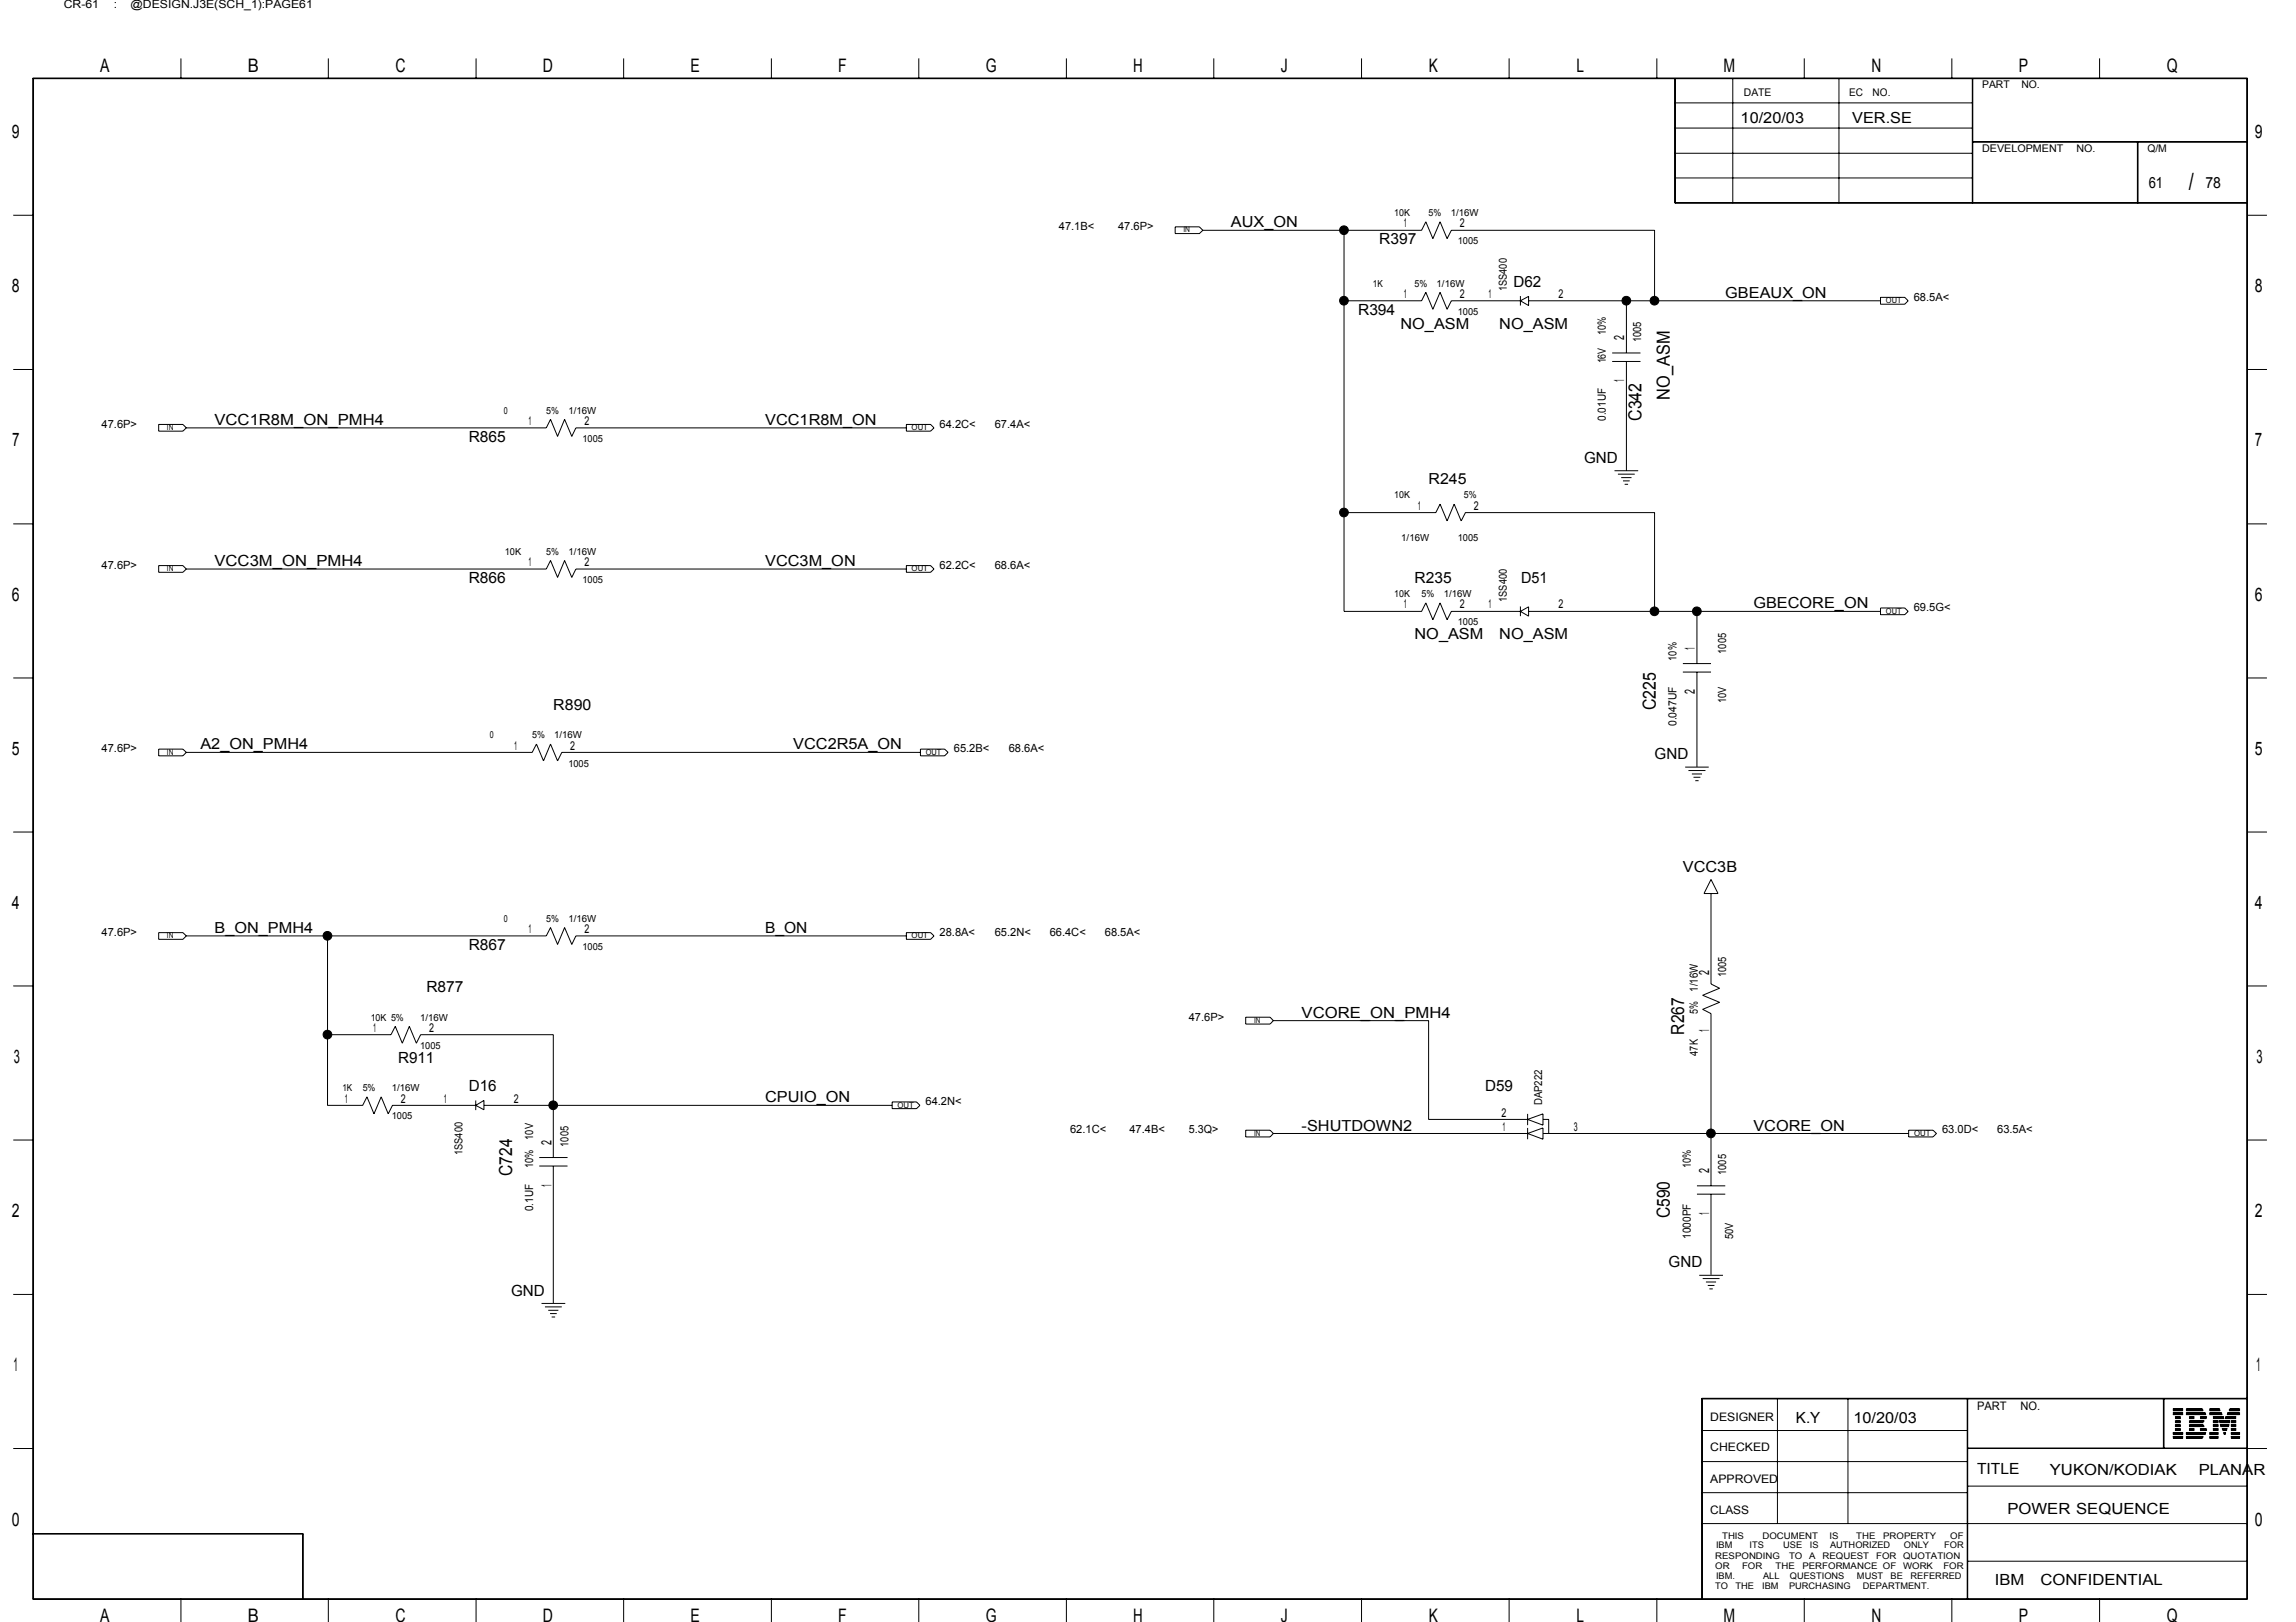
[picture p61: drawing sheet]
<svg xmlns="http://www.w3.org/2000/svg" width="297mm" height="210mm" viewBox="0 0 297 210" stroke-linecap="round" stroke-linejoin="round" font-family="sans-serif">
<defs><g id="words">
<text font-size="3.1" x="283.2" y="24.6">/</text>
<g font-size="2.4">
<text x="13" y="9.4">A</text>
<text x="32" y="9.4">B</text>
<text x="51.2" y="9.4">C</text>
<text x="70.2" y="9.4">D</text>
<text x="89.3" y="9.4">E</text>
<text x="108.4" y="9.4">F</text>
<text x="127.5" y="9.4">G</text>
<text x="146.6" y="9.4">H</text>
<text x="165.7" y="9.4">J</text>
<text x="184.8" y="9.4">K</text>
<text x="203.9" y="9.4">L</text>
<text x="223" y="9.4">M</text>
<text x="242.1" y="9.4">N</text>
<text x="261.2" y="9.4">P</text>
<text x="280.3" y="9.4">Q</text>
<text x="1.5" y="17.9">9</text>
<text x="291.7" y="17.9">9</text>
<text x="1.5" y="37.8">8</text>
<text x="291.7" y="37.8">8</text>
<text x="1.6" y="57.8">7</text>
<text x="291.7" y="57.8">7</text>
<text x="1.5" y="77.7">6</text>
<text x="291.7" y="77.7">6</text>
<text x="1.5" y="97.7">5</text>
<text x="291.7" y="97.7">5</text>
<text x="1.5" y="117.6">4</text>
<text x="291.7" y="117.6">4</text>
<text x="1.8" y="137.5">3</text>
<text x="291.9" y="137.5">3</text>
<text x="1.5" y="157.5">2</text>
<text x="291.7" y="157.5">2</text>
<text x="1.8" y="177.5">1</text>
<text x="291.9" y="177.5">1</text>
<text x="1.5" y="197.4">0</text>
<text x="291.7" y="197.4">0</text>
<text x="13" y="209.9">A</text>
<text x="32" y="209.9">B</text>
<text x="51.2" y="209.9">C</text>
<text x="70.2" y="209.9">D</text>
<text x="89.3" y="209.9">E</text>
<text x="108.4" y="209.9">F</text>
<text x="127.5" y="209.9">G</text>
<text x="146.6" y="209.9">H</text>
<text x="165.7" y="209.9">J</text>
<text x="184.8" y="209.9">K</text>
<text x="203.9" y="209.9">L</text>
<text x="223" y="209.9">M</text>
<text x="242.1" y="209.9">N</text>
<text x="261.2" y="209.9">P</text>
<text x="280.3" y="209.9">Q</text>
</g>
<g font-size="2.3">
<text x="216" y="51.7" transform="rotate(-90 216 51.7)">NO_ASM</text>
<text x="212.4" y="54.5" transform="rotate(-90 212.4 54.5)">C342</text>
<text x="214.2" y="91.9" transform="rotate(-90 214.2 91.9)">C225</text>
<text x="217.9" y="133.9" transform="rotate(-90 217.9 133.9)">R267</text>
<text x="66.3" y="152.2" transform="rotate(-90 66.3 152.2)">C724</text>
<text x="216" y="157.6" transform="rotate(-90 216 157.6)">C590</text>
</g>
<g font-size="2">
<text x="225.2" y="15.9">10/20/03</text>
<text x="239.6" y="15.9">VER.SE</text>
<text x="159.3" y="29.4">AUX_ON</text>
<text x="278" y="24.3">61</text>
<text x="285.3" y="24.3">78</text>
<text x="178.4" y="31.6">R397</text>
<text x="175.7" y="40.7">R394</text>
<text x="195.8" y="37.1">D62</text>
<text x="223.2" y="38.5">GBEAUX_ON</text>
<text x="181.2" y="42.6">NO_ASM</text>
<text x="194" y="42.6">NO_ASM</text>
<text x="27.7" y="55">VCC1R8M_ON_PMH4</text>
<text x="60.6" y="57.2">R865</text>
<text x="99" y="55">VCC1R8M_ON</text>
<text x="204.9" y="59.9">GND</text>
<text x="184.8" y="62.7">R245</text>
<text x="27.7" y="73.2">VCC3M_ON_PMH4</text>
<text x="60.6" y="75.4">R866</text>
<text x="99" y="73.2">VCC3M_ON</text>
<text x="183" y="75.4">R235</text>
<text x="196.8" y="75.4">D51</text>
<text x="183" y="82.7">NO_ASM</text>
<text x="194" y="82.7">NO_ASM</text>
<text x="226.8" y="78.7">GBECORE_ON</text>
<text x="71.6" y="91.9">R890</text>
<text x="25.9" y="97">A2_ON_PMH4</text>
<text x="102.6" y="97">VCC2R5A_ON</text>
<text x="214.1" y="98.3">GND</text>
<text x="217.7" y="112.9">VCC3B</text>
<text x="27.7" y="120.7">B_ON_PMH4</text>
<text x="60.6" y="122.9">R867</text>
<text x="99" y="120.7">B_ON</text>
<text x="55.2" y="128.4">R877</text>
<text x="168.4" y="131.7">VCORE_ON_PMH4</text>
<text x="51.5" y="137.5">R911</text>
<text x="60.6" y="141.2">D16</text>
<text x="99" y="142.7">CPUIO_ON</text>
<text x="192.1" y="141.2">D59</text>
<text x="168.4" y="146.3">-SHUTDOWN2</text>
<text x="226.8" y="146.3">VCORE_ON</text>
<text x="66.1" y="167.7">GND</text>
<text x="215.9" y="164">GND</text>
<text x="232.3" y="184.1">K.Y</text>
<text x="239.8" y="184.1">10/20/03</text>
<text x="255.8" y="190.8">TITLE</text>
<text x="265.2" y="190.9">YUKON/KODIAK</text>
<text x="284.5" y="190.9">PLANAR</text>
<text x="259.7" y="196">POWER SEQUENCE</text>
<text x="258.1" y="205.1">IBM</text>
<text x="264" y="205.1">CONFIDENTIAL</text>
</g>
<g font-size="1.8">
<text x="210.1" y="44" transform="rotate(-90 210.1 44)">2</text>
<text x="210.1" y="49.5" transform="rotate(-90 210.1 49.5)">1</text>
<text x="219.3" y="89.8" transform="rotate(-90 219.3 89.8)">2</text>
<text x="219.3" y="84.1" transform="rotate(-90 219.3 84.1)">1</text>
<text x="221.1" y="126.2" transform="rotate(-90 221.1 126.2)">2</text>
<text x="221.1" y="133.5" transform="rotate(-90 221.1 133.5)">1</text>
<text x="71.3" y="148.1" transform="rotate(-90 71.3 148.1)">2</text>
<text x="71.3" y="153.6" transform="rotate(-90 71.3 153.6)">1</text>
<text x="221.1" y="151.8" transform="rotate(-90 221.1 151.8)">2</text>
<text x="221.1" y="157.2" transform="rotate(-90 221.1 157.2)">1</text>
</g>
<g font-size="1.6">
<text x="181.6" y="29.4">1</text>
<text x="188.8" y="29.4">2</text>
<text x="181.6" y="38.6">1</text>
<text x="188.8" y="38.6">2</text>
<text x="192.5" y="38.6">1</text>
<text x="201.6" y="38.6">2</text>
<text x="68.4" y="55">1</text>
<text x="75.6" y="55">2</text>
<text x="183.4" y="66">1</text>
<text x="190.7" y="66">2</text>
<text x="68.4" y="73.3">1</text>
<text x="75.6" y="73.3">2</text>
<text x="181.6" y="78.7">1</text>
<text x="188.8" y="78.7">2</text>
<text x="192.5" y="78.7">1</text>
<text x="201.6" y="78.7">2</text>
<text x="66.5" y="97">1</text>
<text x="73.8" y="97">2</text>
<text x="68.4" y="120.8">1</text>
<text x="75.6" y="120.8">2</text>
<text x="48.3" y="133.5">1</text>
<text x="55.5" y="133.5">2</text>
<text x="44.6" y="142.7">1</text>
<text x="51.9" y="142.7">2</text>
<text x="57.4" y="142.7">1</text>
<text x="66.5" y="142.7">2</text>
<text x="194.3" y="144.5">2</text>
<text x="194.4" y="146.3">1</text>
<text x="203.6" y="146.3">3</text>
</g>
<g font-size="1.5">
<text x="8.3" y="1">CR-61</text>
<text x="14.7" y="1">:</text>
<text x="16.9" y="1">@DESIGN.J3E(SCH_1):PAGE61</text>
<text x="137" y="29.8">47.1B&lt;</text>
<text x="144.6" y="29.8">47.6P&gt;</text>
<text x="247.6" y="38.9">68.5A&lt;</text>
<text x="207.8" y="47" transform="rotate(-90 207.8 47)">16V</text>
<text x="207.8" y="43.4" transform="rotate(-90 207.8 43.4)">10%</text>
<text x="212.3" y="44.3" transform="rotate(-90 212.3 44.3)">1005</text>
<text x="13.1" y="55.4">47.6P&gt;</text>
<text x="121.6" y="55.4">64.2C&lt;</text>
<text x="128.7" y="55.4">67.4A&lt;</text>
<text x="207.8" y="54.5" transform="rotate(-90 207.8 54.5)">0.01UF</text>
<text x="13.1" y="73.6">47.6P&gt;</text>
<text x="121.6" y="73.6">62.2C&lt;</text>
<text x="128.7" y="73.6">68.6A&lt;</text>
<text x="247.6" y="79.1">69.5G&lt;</text>
<text x="216.9" y="85.5" transform="rotate(-90 216.9 85.5)">10%</text>
<text x="223.3" y="84.6" transform="rotate(-90 223.3 84.6)">1005</text>
<text x="216.9" y="94" transform="rotate(-90 216.9 94)">0.047UF</text>
<text x="223.3" y="91" transform="rotate(-90 223.3 91)">10V</text>
<text x="13.1" y="97.4">47.6P&gt;</text>
<text x="123.4" y="97.4">65.2B&lt;</text>
<text x="130.5" y="97.4">68.6A&lt;</text>
<text x="13.1" y="121.1">47.6P&gt;</text>
<text x="121.6" y="121.1">28.8A&lt;</text>
<text x="128.7" y="121.1">65.2N&lt;</text>
<text x="135.8" y="121.1">66.4C&lt;</text>
<text x="142.9" y="121.1">68.5A&lt;</text>
<text x="219.6" y="131.2" transform="rotate(-90 219.6 131.2)">5%</text>
<text x="219.6" y="128.3" transform="rotate(-90 219.6 128.3)">1/16W</text>
<text x="223.3" y="126.5" transform="rotate(-90 223.3 126.5)">1005</text>
<text x="153.8" y="132.1">47.6P&gt;</text>
<text x="219.6" y="136.7" transform="rotate(-90 219.6 136.7)">47K</text>
<text x="119.7" y="143">64.2N&lt;</text>
<text x="69" y="147.5" transform="rotate(-90 69 147.5)">10V</text>
<text x="73.5" y="148.4" transform="rotate(-90 73.5 148.4)">1005</text>
<text x="138.4" y="146.7">62.1C&lt;</text>
<text x="146.1" y="146.7">47.4B&lt;</text>
<text x="153.8" y="146.7">5.3Q&gt;</text>
<text x="251.2" y="146.7">63.0D&lt;</text>
<text x="258.4" y="146.7">63.5A&lt;</text>
<text x="69" y="151.2" transform="rotate(-90 69 151.2)">10%</text>
<text x="218.7" y="151.2" transform="rotate(-90 218.7 151.2)">10%</text>
<text x="223.3" y="152.1" transform="rotate(-90 223.3 152.1)">1005</text>
<text x="69" y="156.7" transform="rotate(-90 69 156.7)">0.1UF</text>
<text x="218.7" y="160.3" transform="rotate(-90 218.7 160.3)">1000PF</text>
<text x="224.2" y="160.4" transform="rotate(-90 224.2 160.4)">50V</text>
<text x="221.3" y="183.8">DESIGNER</text>
<text x="255.8" y="182.5">PART</text>
<text x="261.4" y="182.5">NO.</text>
<text x="221.3" y="191.9">APPROVED</text>
<text x="221.3" y="187.8">CHECKED</text>
<text x="221.3" y="195.9">CLASS</text>
</g>
<g font-size="1.4">
<text x="256.4" y="11.4">PART</text>
<text x="261.5" y="11.4">NO.</text>
<text x="225.6" y="12.4">DATE</text>
<text x="239.2" y="12.4">EC</text>
<text x="242.3" y="12.4">NO.</text>
<text x="256.4" y="19.7">DEVELOPMENT</text>
<text x="268.6" y="19.7">NO.</text>
<text x="277.8" y="19.7">Q/M</text>
<text x="195" y="37.7" transform="rotate(-90 195 37.7)">1SS400</text>
<text x="195" y="77.9" transform="rotate(-90 195 77.9)">1SS400</text>
<text x="199.5" y="143" transform="rotate(-90 199.5 143)">DAP222</text>
<text x="59.8" y="149.5" transform="rotate(-90 59.8 149.5)">1SS400</text>
</g>
<g font-size="1.3">
<text x="180.4" y="28">10K</text>
<text x="184.8" y="28">5%</text>
<text x="187.7" y="28">1/16W</text>
<text x="188.6" y="31.6">1005</text>
<text x="177.6" y="37.1">1K</text>
<text x="183" y="37.1">5%</text>
<text x="185.9" y="37.1">1/16W</text>
<text x="188.6" y="40.7">1005</text>
<text x="65.2" y="53.5">0</text>
<text x="70.7" y="53.5">5%</text>
<text x="73.5" y="53.5">1/16W</text>
<text x="75.3" y="57.2">1005</text>
<text x="180.4" y="64.5">10K</text>
<text x="189.4" y="64.5">5%</text>
<text x="65.3" y="71.8">10K</text>
<text x="70.7" y="71.8">5%</text>
<text x="73.5" y="71.8">1/16W</text>
<text x="181.3" y="70">1/16W</text>
<text x="188.6" y="70">1005</text>
<text x="75.3" y="75.5">1005</text>
<text x="180.4" y="77.3">10K</text>
<text x="183.9" y="77.3">5%</text>
<text x="186.8" y="77.3">1/16W</text>
<text x="188.6" y="80.9">1005</text>
<text x="63.4" y="95.5">0</text>
<text x="68.9" y="95.5">5%</text>
<text x="71.7" y="95.5">1/16W</text>
<text x="73.5" y="99.2">1005</text>
<text x="65.2" y="119.3">0</text>
<text x="70.7" y="119.3">5%</text>
<text x="73.5" y="119.3">1/16W</text>
<text x="75.3" y="123">1005</text>
<text x="48" y="132.1">10K 5%</text>
<text x="54.4" y="132.1">1/16W</text>
<text x="54.4" y="135.7">1005</text>
<text x="44.3" y="141.2">1K</text>
<text x="46.9" y="141.2">5%</text>
<text x="50.7" y="141.2">1/16W</text>
<text x="50.7" y="144.9">1005</text>
</g>
<g font-size="1.2">
<text x="221.9" y="203">OR</text>
<text x="221.9" y="201.7">RESPONDING</text>
<text x="222" y="200.4">IBM</text>
<text x="222.8" y="199.1">THIS</text>
<text x="225.4" y="203">FOR</text>
<text x="226.4" y="200.4">ITS</text>
<text x="228" y="199.1">DOCUMENT</text>
<text x="229.7" y="203">THE</text>
<text x="230.7" y="200.4">USE</text>
<text x="231.5" y="201.7">TO</text>
<text x="233.2" y="203">PERFORMANCE OF</text>
<text x="234.1" y="201.7">A</text>
<text x="234.2" y="200.4">IS</text>
<text x="235.8" y="201.7">REQUEST</text>
<text x="236.7" y="199.1">IS</text>
<text x="236.8" y="200.4">AUTHORIZED</text>
<text x="240.2" y="199.1">THE</text>
<text x="242.7" y="201.7">FOR</text>
<text x="243.6" y="199.1">PROPERTY</text>
<text x="246.2" y="203">WORK</text>
<text x="246.2" y="201.7">QUOTATION</text>
<text x="246.3" y="200.4">ONLY</text>
<text x="251.4" y="203">FOR</text>
<text x="251.5" y="200.4">FOR</text>
<text x="252.3" y="199.1">OF</text>
<text x="221.9" y="205.6">TO</text>
<text x="222" y="204.3">IBM.</text>
<text x="224.5" y="205.6">THE</text>
<text x="228" y="205.6">IBM</text>
<text x="228.1" y="204.3">ALL</text>
<text x="231.5" y="205.6">PURCHASING</text>
<text x="231.6" y="204.3">QUESTIONS</text>
<text x="240.2" y="204.3">MUST</text>
<text x="241" y="205.6">DEPARTMENT.</text>
<text x="244.6" y="204.3">BE</text>
<text x="247.2" y="204.3">REFERRED</text>
</g>
<g font-size="1">
<text x="153.1" y="30.1">IN</text>
<text x="244" y="39.2">OUT</text>
<text x="21.6" y="55.6">IN</text>
<text x="117.9" y="55.7">OUT</text>
<text x="21.6" y="73.9">IN</text>
<text x="117.9" y="73.9">OUT</text>
<text x="244" y="79.4">OUT</text>
<text x="21.6" y="97.6">IN</text>
<text x="119.8" y="97.7">OUT</text>
<text x="21.6" y="121.4">IN</text>
<text x="117.9" y="121.4">OUT</text>
<text x="162.2" y="132.4">IN</text>
<text x="116.1" y="143.3">OUT</text>
<text x="162.2" y="147">IN</text>
<text x="247.6" y="147">OUT</text>
</g>
</g></defs>
<g fill="none" stroke="#000" stroke-width=".13">
<path d="M4.2 10.1h286.6v196.9h-286.6zM4.3 10.2h286.4v196.7h-286.4zM23.4 7.6v2.5M42.5 7.6v2.5M61.6 7.6v2.5M80.7 7.6v2.5M99.8 7.6v2.5M118.9 7.6v2.5M138 7.6v2.5M157 7.6v2.5M176.1 7.6v2.5M195.2 7.6v2.5"/>
<path d="M214.4 7.6v2.5M216.7 10.1v16.2h74.1M216.7 19.8h38.5M216.7 16.6h38.5M216.7 13.3h38.5M216.7 10.1v16.2M224.2 10.1v16.2M233.4 7.6v2.5M237.9 10.1v16.2M252.5 7.6v2.5M255.2 10.1v16.2M255.2 18.4h35.6"/>
<path d="M255.2 18.3h35.6M271.6 7.6v2.5M276.5 18.4v7.9M276.6 18.4v7.9M1.7 27.9h2.5M152 29.4h3.2l.4 .4-.4 .4h-3.2zM155.6 29.8h28.3l.6-1.1 .9 2.2 .9-2.2 .9 2.2 .6-1.1h26.3v9.1M173.9 29.8v49.3h10l.6-1.1 .9 2.2 .9-2.2 .9 2.2 .6-1.1h8.9M173.9 38.9h10l.6-1.1 .9 2.2 .9-2.2 .9 2.2 .6-1.1h8.9M196.7 38.9l1.1-.5v1.1zM196.7 38.3v1.2M197.8 38.9h45.5"/>
<path d="M210.4 38.9v6.8M216.7 26.2h74.1M216.7 23h38.5M243.3 38.5h3.1l.5 .4-.5 .5h-3.1zM290.8 27.9h2.5M1.7 47.8h2.5M20.5 54.9h3.2l.4 .5-.4 .4h-3.2zM24.1 55.4h46.6l.5-1.1 .9 2.2 .9-2.2 1 2.2 .5-1.1h42.8M117.3 54.9h3.1l.4 .5-.4 .4h-3.1zM208.6 46.8h3.6M208.6 45.7h3.6M210.4 46.8v14.1"/>
<path d="M290.8 47.8h2.5M1.7 67.8h2.5M20.5 73.2h3.2l.4 .4-.4 .5h-3.2zM24.1 73.6h46.6l.5-1.1 .9 2.2 .9-2.2 1 2.2 .5-1.1h42.8M117.3 73.2h3.1l.4 .4-.4 .5h-3.1zM173.9 66.3h11.9l.5-1.1 .9 2.2 .9-2.2 .9 2.2 .6-1.1h24.5v12.8M196.7 79.1l1.1-.6v1.2zM196.7 78.5v1.2M197.8 79.1h45.5M208.9 60.9h3M209.3 61.4h2.2M209.7 61.8h1.4"/>
<path d="M210 62.2h.8M210.2 62.7h.4M219.5 79.1v6.8M243.3 78.7h3.1l.5 .4-.5 .4h-3.1zM290.8 67.8h2.5M1.7 87.7h2.5M20.5 96.9h3.2l.4 .5-.4 .4h-3.2zM24.1 97.4h44.8l.5-1.1 .9 2.2 .9-2.2 .9 2.2 .6-1.1h46.4M119.1 96.9h3.1l.5 .5-.5 .4h-3.1zM217.7 85.9h3.7M217.7 87h3.7M218 99.3h3.1"/>
<path d="M218.4 99.7h2.2M219.5 87v12.2M290.8 87.7h2.5M1.7 107.7h2.5M218.9 100.2h1.3M219.1 100.6h.9M219.3 101h.4M221.4 115.6v11.7l1.1 .6-2.2 .9 2.2 .9-2.2 .9 1.1 .6v22.3M221.4 113.8l.9 1.8h-1.9zM290.8 107.7h2.5M1.7 127.6h2.5M20.5 120.7h3.2l.4 .4-.4 .5h-3.2z"/>
<path d="M24.1 121.1h46.6l.5-1.1 .9 2.2 .9-2.2 1 2.2 .5-1.1h42.8M42.4 133.9h8.2l.5-1.1 .9 2.2 1-2.2 .9 2.2 .5-1.1h17.2v15.9M42.4 121.1v21.9h4.5l.6-1.1 .9 2.2 .9-2.2 .9 2.2 .6-1.1h10.7M117.3 120.7h3.1l.4 .4-.4 .5h-3.1zM161.2 131.6h3.1l.4 .5-.4 .4h-3.1zM164.7 132.1h20.1v12.8h12.8M290.8 127.6h2.5M1.7 147.5h2.5M61.5 143l1.1-.6v1.2zM61.5 142.4v1.3M62.6 143h52.8M69.8 150.9h3.6"/>
<path d="M69.8 149.8h3.6M71.6 150.9v17.7M115.4 142.6h3.2l.4 .4-.4 .5h-3.2zM161.2 146.3h3.1l.4 .4-.4 .4h-3.1zM164.7 146.7h32.9M197.6 144.1v1.5M197.6 146v1.4M197.6 144.9l2-.8v1.5zM197.6 146.7l2-.7v1.4zM199.6 144.9h.8v1.8M199.6 146.7h47.3M219.5 154.5h3.7"/>
<path d="M219.5 153.5h3.7M221.4 154.5v10.5M246.9 146.3h3.2l.4 .4-.4 .4h-3.2zM290.8 147.5h2.5M1.7 167.5h2.5M70.1 168.7h3M70.5 169.1h2.2M70.9 169.6h1.3M71.2 170h.8M71.4 170.4h.4M219.8 165h3.1M220.3 165.5h2.2"/>
<path d="M220.7 165.9h1.3M220.9 166.3h.9M221.1 166.8h.5M290.8 167.5h2.5M1.7 187.5h2.5M4.2 198.5h35v8.4M4.2 198.5h35M39.2 198.5v8.4M220.2 185.1h34.3M220.2 181h70.6M220.2 197.2h70.6M220.2 193.2h34.3"/>
<path d="M220.2 189.1h34.3M220.2 181v25.9M230 181v16.2M239.1 181v16.2M254.5 181v25.9M254.5 192.3h36.3M254.5 187.4h36.3M254.5 187.5h38.8M254.6 181v25.9M279.9 181v6.5M280 181v6.5M281.1 182.3l1.3 .1z"/>
<path d="M281.1 182.4l1.3 .1zM281.1 182.5l1.3 .1zM281.1 182.8l1.3 .1zM281.1 182.9l1.3 .1zM281.1 183l1.3 .1zM281.1 185.4h1.3zM281.1 185.5h1.3v.1h-1.3zM281.1 185.9h1.3v.1h-1.3zM281.1 186.1h.1M281.1 185.6h1.3M281.1 186.1h1.3M281.1 186h1.3"/>
<path d="M281.4 183.3l.7 .1zM281.4 183.5h.7zM281.4 183.6h.7zM281.4 183.9h.7zM281.4 184.1h.7zM281.4 184.4h.7zM281.4 184.5h.7zM281.4 184.6h.7zM281.4 184.9h.7zM281.4 185h.7zM281.4 185.1h.7zM281.4 184h.1"/>
<path d="M281.4 184h.7M282.1 184h.1M282.4 186.1h.1M282.8 182.3l2.1 .1zM282.8 182.4l2.2 .1zM282.8 182.5l2.2 .1zM282.8 182.8l2.5 .1zM282.8 182.9l2.5 .1zM282.8 183l2.6 .1zM282.8 185.4h2.6zM282.8 185.6h2.5v-.1h-2.5v.1h2.5h-2.5M282.8 186h2.2v-.1h-2.2v.1h2.2h-2.2"/>
<path d="M282.8 186.1h.1M282.8 186.1h2.1M283.2 184.1h1.8zM283.2 184.4h1.8zM283.2 183.9h2zM283.2 184.6h2zM283.2 183.3l.7 .1zM283.2 183.5h.7zM283.2 183.6h.7zM283.2 184h.1M283.2 184.5h1.9zM283.2 184.9h.7z"/>
<path d="M283.2 185h.7zM283.2 185.1h.7zM283.2 184h1.9M284.7 183.3l.8 .1zM284.7 183.5h.8zM284.7 185h.8zM284.7 185.1h.8zM284.7 183.6h.7zM284.7 184.9h.7zM284.9 186.1h.1M285.1 184h.1M285.9 185.4h1.1z"/>
<path d="M285.9 185.5h1.1v.1h-1.1zM285.9 185.9h1.1v.1h-1.1zM285.9 182.3l1.3 .1zM285.9 182.4l1.3 .1zM285.9 182.5l1.3 .1zM285.9 182.8l1.5 .1zM285.9 182.9l1.5 .1zM285.9 183l1.6 .1zM285.9 186.1h.1M285.9 185.6h1.1M285.9 186.1h1.1M285.9 186h1.1"/>
<path d="M286.3 183.9h.7zM286.3 184.1h.7zM286.3 184.4h.7zM286.3 184.5h.7zM286.3 184.6h.7zM286.3 184.9h.7zM286.3 185h.7zM286.3 185.1h.7zM286.3 183.6h1.4zM286.3 183.5h1.4zM286.3 183.3l1.4 .1zM286.3 184h.1"/>
<path d="M286.3 184h.7M287 184h.1M287 186.1h.1M287.1 183.9h1.4zM287.1 184h.1M287.1 184h1.4M287.2 184.1h1.3zM287.2 184.4h1.2zM287.3 184.5h1zM287.3 184.6h1zM287.5 184.9h.6zM287.5 185h.6z"/>
<path d="M287.6 185.1h.5zM287.7 185.4h.2zM287.7 185.5h.2v.1h-.2zM287.7 185.6h.2zM287.9 183.6h1.4zM287.9 183.3l1.4 .1zM287.9 183.5h1.4zM288.1 183l1.6 .1zM288.2 182.8l1.5 .1zM288.2 182.9l1.5 .1zM288.4 182.4l1.3 .1zM288.4 182.5l1.3 .1z"/>
<path d="M288.5 182.3l1.2 .1zM288.5 184h.1M288.6 185.4h1.1zM288.6 185.5h1.1v.1h-1.1zM288.6 185.9h1.1v.1h-1.1zM288.6 183.9h.7zM288.6 184h.1M288.6 184.1h.7zM288.6 184.4h.7zM288.6 184.5h.7zM288.6 184.6h.7zM288.6 184.9h.7z"/>
<path d="M288.6 185h.7zM288.6 185.1h.7zM288.6 186.1h.1M288.6 185.6h1.1M288.6 186.1h1.1M288.6 186h1.1M288.6 184h.7M289.3 184h.1M289.7 186.1h.1M290.8 181h-70.6v25.9M23.4 206.9v3M42.5 206.9v3"/>
<path d="M61.6 206.9v3M80.7 206.9v3M99.8 206.9v3M118.9 206.9v3M138 206.9v3M157 206.9v3M176.1 206.9v3M195.2 206.9v3M214.4 206.9v3M233.4 206.9v3M252.5 206.9v3M254.5 202h36.3"/>
<path d="M271.6 206.9v3"/>
</g>
<g fill="#000" stroke="#000" stroke-width=".13">
<circle cx="173.9" cy="29.8" r=".57"/>
<circle cx="173.9" cy="38.9" r=".57"/>
<circle cx="210.4" cy="38.9" r=".57"/>
<circle cx="214" cy="38.9" r=".57"/>
<circle cx="173.9" cy="66.3" r=".57"/>
<circle cx="214" cy="79.1" r=".57"/>
<circle cx="219.5" cy="79.1" r=".57"/>
<circle cx="42.4" cy="121.1" r=".57"/>
<circle cx="42.4" cy="133.9" r=".57"/>
<circle cx="71.6" cy="143" r=".57"/>
<circle cx="221.3" cy="146.7" r=".57"/>
</g>
<use href="#words"/>
</svg>
